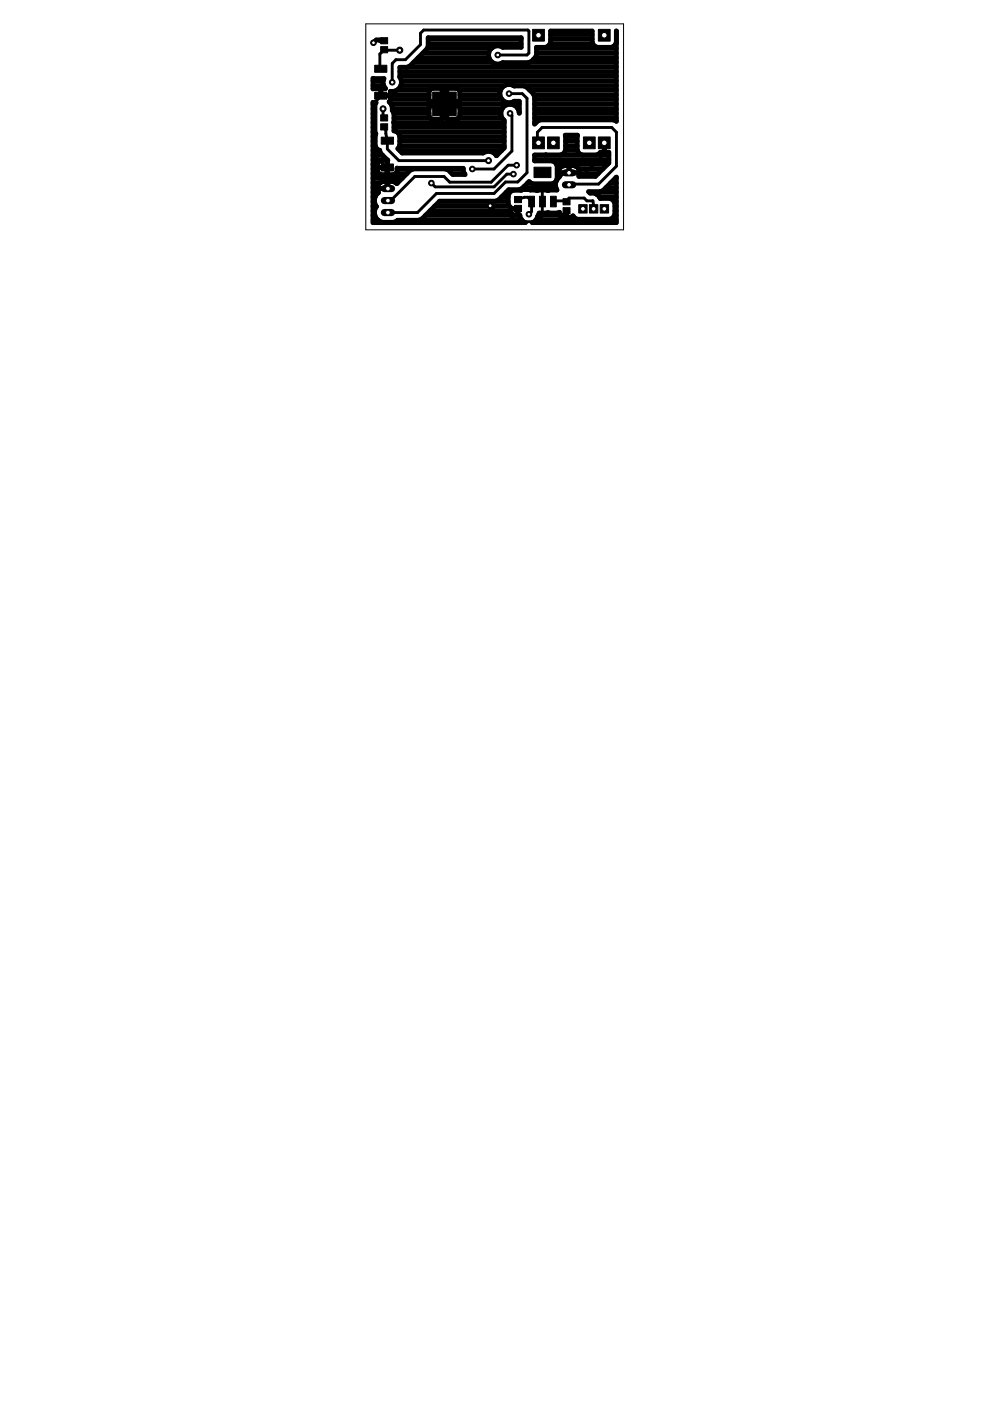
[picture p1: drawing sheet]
<svg xmlns="http://www.w3.org/2000/svg" width="210mm" height="297mm" viewBox="0 0 210 297" stroke-linecap="round" stroke-linejoin="round" font-family="sans-serif">
<g fill="#000" stroke="#000" stroke-width=".21">
<path d="M79.4 19.5h2.6v1.5h-2.6zM79.4 13.8h2.6v1.5h-2.6zM80.7 9.9h1.5v1.3h-1.5zM80.7 8h1.5v1.3h-1.5zM91.7 19.5h5v5h-5zM80.7 26.2h1.5v1.4h-1.5zM80.7 24.3h1.5v1.4h-1.5zM80.8 34.8h2.6v1.5h-2.6zM80.8 29.1h2.6v1.5h-2.6zM113.2 35.5h3.6v2.2h-3.6zM109.1 41.7h1.5v1.3h-1.5zM109.1 43.5h1.5v1.4h-1.5z"/>
<path d="M112.1 41.6h1.2v2.3h-1.2zM114.4 41.6h1.2v2.3h-1.2zM116.7 41.6h1.2v2.3h-1.2zM119.4 42.1h1.5v1.3h-1.5zM119.4 44h1.5v1.3h-1.5z"/>
</g>
<g fill="none" stroke="#000" stroke-width=".61">
<path d="M81.3 19.7l-1.6 1.8v11.8l2.4 2.2-.3 .2v3.8l.5 .5M81.4 8.6l.4 .1M84.8 10.6l-3.4-.1-.9 1v2.9l.2 .2h1M105.5 11.7h6.2l.4-.4v-4.7l-.2-.2h-22.1l-.6 .6v2.5l-3.2 3.2h-2.1l-.7 .8v3.9M107.9 19.9h2.8l1 .9v15.8l-1.9 2h-2.6l-2.4 2.4h-12.3l-4 4.1h-6.2l.3-.2M81.2 23.1v1.6l.2 .3M81.4 26.9l.4 .8 .3 2.1v1.8l2.5 2.5h19M94 21.7l.2 .3h1.3M108.1 24l.4 .4v7.6l-3.8 3.8h-4.6M108.9 36.9h-1.4l-2.7 2.7h-12.5l-.8-.8M109.5 35h-1.8l-3.6 3.6h-8.7l-1.3-1.2h-6.2l-5 5.1h-.6l.3-.3M114.2 30.3l-.3-.2v-2.1l1-1h14.8l1 1v7.2l-3.8 3.8h-6.1l-.2 .2"/>
<path d="M115 36.6l-.1 .3M120.5 36.6h.1M128.1 30.3v2.3l-4.2 4.2h-3.1l-.2-.2h-1l-3.3 3.4h-1.3v5.7M103.9 43.6l2.1 2.1h3.5v-1.5h.3M108.1 45.7l1.4 1.3h3.5l1.3 .2 .7-1.5M109.8 42v.3l1.3-.5h.8l.7 .8 .1 2.2-.6 .6M114.9 42.6l.1 .1M117.3 42.7l.3-.1h2.3l.2 .2 .5-.8h3.2l.6 .6h1.3l.3 1.5-.1 .2M120.1 44.7l-1 1h-4.1"/>
</g>
<g fill="none" stroke="#000" stroke-width="1">
<path d="M79.1 16.6l2.3 .1a1.81 1.81 0 0 0 .3 2.1h-2.6zM79.1 18.1h2.3M79.1 17.1h2.1M80.7 18.8v1.5M80.7 19.1h.1M81.4 8.6l-1.6-.1-.7 .6M82.8 19.4v1.7M82.8 19.4h.1M84.1 19.1h7M84.8 16.2h45.9M84.8 15.2h45.9M85 18.1h22"/>
<path d="M85.1 17.1h45.6M86.5 14.2h44.2M87.7 13.2h16.7M88.7 12.2h15M89.7 11.3h13.9M90.6 10.3h13.6M90.8 9.3h19.7M90.8 8.3h19.7M91.2 18.9l.5-.1h2v6.5h-2l-.6-.3-.1-.4v-2.1h6.5v2.1l-.3 .5-.4 .2h-2.1v-6.5h2.1l.5 .2 .2 .4v2.1h-6.5v-2.1zM93.7 19.1h1M97.4 19.1h8.8M103.6 11.3a1.97 1.97 0 0 1 3-1.3h3.9v-2h-19.7v1.8l-.3 .6-3.6 3.6-.6 .3h-1.5v2.1a1.94 1.94 0 0 1 0 2.1 1.94 1.94 0 0 1-2 .9"/>
<path d="M108.8 18.1h21.9M109 18.2a1.97 1.97 0 0 0-3 1.7 1.97 1.97 0 0 0 3 1.6M109 18.2h.1M112.2 13.2h18.5M112.3 19.1h18.4M113.5 12.2h17.2M113.7 11.3h17M113.7 10.3h17M116.6 9.3h9.1M116.7 8.3h8.9M116.7 7.3h8.9M130.6 9.3h.1"/>
<path d="M130.7 9l-.2 .5-.9 .5h-3l-.8-.5-.2-.5v-2.4h-8.9v2.4l-.2 .5-.8 .5h-2v1.6l-.2 .6-.9 .8-.5 .3h-5.5a1.97 1.97 0 0 1-2.1 0 1.97 1.97 0 0 1-.9-2M130.7 8.3h.1M130.7 7.3h.1M130.7 6.6v19.1l-.7-.3h-15.4l-.6 .3-.7 .6v-5.8a4.9 4.9 0 0 0-2.2-2.3h-2.1M79.1 35.8h1M79.1 39.8h.9M79.1 38.8h1.5M79.1 37.8h6.2M79.1 36.8h1.2M79.1 34.8h1M79.1 33.9h3M79.1 32.9h2"/>
<path d="M79.1 31.9h1.4M79.1 30.9h.4M79.1 29.9h.4M79.1 29h.4M79.1 28h.4M79.1 27h.3M79.1 26h.3M79.1 25h.3M79.1 24h.3M79.1 23.1h.1M79.1 22.1h.4M79.4 24.1l.1-.2a1.78 1.78 0 0 1 .2-2.1l-.6-.1v25.5h32.3a1.8 1.8 0 0 1-1.2-1.6l-20 .1"/>
<path d="M79.4 24.1v3.7l.3 .6-.2 .4v2a1.61 1.61 0 0 0 1 1.1M80 40h2.3M80.1 35.5h2M80.5 31.9l.3 .6 1.4 1.5h-1.6l-.4 .4-.1 2.1 .5 .5h3.1l.5-.5v-.9l14 .1v.5l.4 .8h-2.6l-.9-1-.6-.2h-6.9l-.6 .2-2.9 2.9-.5-.3-.5-.1h-1.7a1.52 1.52 0 0 0-1.2 2.3 2.1 2.1 0 0 0-.5 2.9M80.7 20.3h.1M80.7 20.3h2.1M80.7 20.1h.1M82.1 34v3M82.1 36.8h.1M82.1 35.8v.1M82.1 34.8v.1M82.3 40h.1"/>
<path d="M82.3 38.8h.1M82.3 38.5v1.5M82.3 39.8h.1M82.8 21.1l-.3 .5 .4 .4 .3 .7v.7l.3 .7v1.9M82.8 21.1h8.2M82.8 20.1h8.2M82.9 22.1h10.8M83.2 23.1h7.8M83.5 24h7.5M83.5 26v1.7l.7 .3M83.5 27h23.4M83.5 26h23.4"/>
<path d="M83.5 25h7.7M83.9 38.8h.4M83.9 36.8h2.4M84.2 35.8h3.4M84.2 28h22.7M84.7 30.9h22.2M84.7 31.9h21.7M84.8 29.9h22.1M84.8 29h22.1M93.7 25h1M93.7 24h1M93.7 23.1h1"/>
<path d="M93.7 21.1h1M93.7 20.1h1M94.6 35.8h3.6M94.7 22.1h15.4M95.8 36.8h2.7M97.3 25h9.2M97.5 24h8.7M97.5 23.1h9M97.5 21.1h8.9M97.5 20.1h8.5M105.2 32.9h.2M109 21.5h1.1v2.5v-.1"/>
<path d="M109 21.5h.1M109.8 23.1h.3M110.1 23.7a1.95 1.95 0 0 0-2.9-1.4 1.95 1.95 0 0 0-.3 3.2v5.9l-1.6 1.6a1.97 1.97 0 0 0-2.9-.6h-17.1l-1-.9 .5-.7v-2l-.6-.8M110.9 39.8h7M111.9 38.8h.6M113.2 20.1h17.5M113.3 33.9h15.8M113.3 32.9h15.8M113.3 26h.4M113.3 25h17.4M113.3 24h17.4M113.3 23.1h17.4"/>
<path d="M113.3 22.1h17.4M113.3 21.1h17.4M117.5 38.8h.3M118 34.8h10.8M118.1 35.8h.5M118.1 37.8h.2M118.1 36.8h.3M118.4 36.6h4.5M118.4 36.8l.2 .7a2.07 2.07 0 0 0-.5 2.8h-1.6l-.3 .1-.3-.1h-1.7l-.3 .1-3.1-.2-.3 .1h-1.7l-.5 .2-.5 .9v1.8l.2 .5M118.6 35.8l.5-.5 .7-.2 2 .1 .6 .3 .3 .3M118.6 35.8l-.2 1M119.9 31.9h2.5"/>
<path d="M119.9 30.9h2.5M119.9 29.9h2.5M119.9 29h2.5M120.6 35.1l.1 1.6M120.6 35.8l.1 .1M122.7 35.8l.2 1M122.7 35.8h5.1M122.9 36.8h3.9M122.9 36.8l-.2 .6h3.5l2.9-2.8v-2.3h-1.8l-.8 .6h-3.1l-.8-.6-.2-.5v-3.1h-2.6l.1 3.1-.6 .9-.4 .2h-5.6v1.2h3.8l.8 .6 .2 .5v2.7l-.2 .5-.3 .4-.5 .2h-4.1l-.8-.5-1.5 1.5-.6 .2h-2.2l-2.2 2.2-.6 .3h-11.9l-3.8 3.7-.6 .3h-4.5l-.9 .4h-2.3a2.1 2.1 0 0 1-1.3-3.3l-.1-.1M128.1 31.9h.1M128.1 30.9h.1M128.1 30.3v2"/>
<path d="M128.5 39.8h2.2M129.5 38.8h1.2M130.5 37.8h.2M79.1 45.7h.4M79.1 46.7h1M79.1 44.7h.3M79.1 43.7h.6M79.1 42.7h.3M79.1 41.7h.5M79.1 40.7h1.1M88.9 46.7h21.7M91.2 44.7h17.1"/>
<path d="M92.2 43.7h15.8M93.2 42.7h14.6M106.3 41.7h1.5M107.3 40.7h.8M108 43.7l.3 .3 .1 1.2 .6 .4M108.3 44.2h.3M108.6 44.2h.1M109.8 44.7h.1M109.9 44.3l-.1 1.3M113.6 46.7h17.1M114 45.8h.1M114.1 45.7h4.6"/>
<path d="M120.1 45.7h.1M120.1 44.8v1.3M124.9 40.7h5.8M127.1 41.7l.2 .4h2l.5 .2 .4 .4 .2 .4v2.3l-.6 .9-.5 .2h-6.9l-.5-.2-.4-.5-.6 .3h-1.6a.87 .87 0 0 1-.7-1.1l-.4 .2h-3.9l-.3 .6M127.1 41.7l-.7-.6-1.3-.1-.3-.4h2.4l.6-.2 2.9-2.9v9.7h-17.8l.9-.7 .2-.7M127.1 41.7h3.6M130.2 42.7h.5M130.3 45.7h.4M130.4 44.7h.3M130.4 43.7h.3"/>
</g>
<path d="M119.9 39.2h1.5" fill="none" stroke="#000" stroke-width="1.5"/>
<circle cx="120.6" cy="39.2" r=".51" fill="#fff" stroke="#000" stroke-width=".21"/>
<path d="M119.9 36.6h1.5" fill="none" stroke="#000" stroke-width="1.5"/>
<circle cx="120.6" cy="36.6" r=".51" fill="#fff" stroke="#000" stroke-width=".21"/>
<path d="M112.9 6.2h2.5v2.5h-2.5z" fill="#000" stroke="#000" stroke-width=".21"/>
<circle cx="114.2" cy="7.5" r=".59" fill="#fff" stroke="#000" stroke-width=".21"/>
<path d="M126.9 6.2h2.5v2.5h-2.5z" fill="#000" stroke="#000" stroke-width=".21"/>
<circle cx="128.1" cy="7.5" r=".59" fill="#fff" stroke="#000" stroke-width=".21"/>
<path d="M116.1 29h2.5v2.5h-2.5z" fill="#000" stroke="#000" stroke-width=".21"/>
<circle cx="117.3" cy="30.3" r=".59" fill="#fff" stroke="#000" stroke-width=".21"/>
<path d="M123.7 29h2.5v2.5h-2.5z" fill="#000" stroke="#000" stroke-width=".21"/>
<circle cx="124.9" cy="30.3" r=".59" fill="#fff" stroke="#000" stroke-width=".21"/>
<path d="M112.9 29h2.5v2.5h-2.5z" fill="#000" stroke="#000" stroke-width=".21"/>
<circle cx="114.2" cy="30.3" r=".59" fill="#fff" stroke="#000" stroke-width=".21"/>
<path d="M126.9 29h2.5v2.5h-2.5z" fill="#000" stroke="#000" stroke-width=".21"/>
<circle cx="128.1" cy="30.3" r=".59" fill="#fff" stroke="#000" stroke-width=".21"/>
<path d="M127.3 43.4h1.7v1.8h-1.7z" fill="#000" stroke="#000" stroke-width=".21"/>
<circle cx="128.1" cy="44.3" r=".51" fill="#fff" stroke="#000" stroke-width=".21"/>
<path d="M125 43.4h1.7v1.8h-1.7z" fill="#000" stroke="#000" stroke-width=".21"/>
<circle cx="125.9" cy="44.3" r=".51" fill="#fff" stroke="#000" stroke-width=".21"/>
<path d="M122.7 43.4h1.8v1.8h-1.8z" fill="#000" stroke="#000" stroke-width=".21"/>
<circle cx="123.6" cy="44.3" r=".51" fill="#fff" stroke="#000" stroke-width=".21"/>
<path d="M81.5 45.1h1.5" fill="none" stroke="#000" stroke-width="1.5"/>
<circle cx="82.3" cy="45.1" r=".51" fill="#fff" stroke="#000" stroke-width=".21"/>
<path d="M81.5 42.5h1.5" fill="none" stroke="#000" stroke-width="1.5"/>
<circle cx="82.3" cy="42.5" r=".51" fill="#fff" stroke="#000" stroke-width=".21"/>
<path d="M81.5 40h1.5" fill="none" stroke="#000" stroke-width="1.5"/>
<circle cx="82.3" cy="40" r=".51" fill="#fff" stroke="#000" stroke-width=".21"/>
<circle cx="103.9" cy="43.6" r=".59" fill="#000" stroke="#000" stroke-width=".21"/>
<circle cx="103.9" cy="43.6" r=".4" fill="#fff" stroke="#000" stroke-width=".21"/>
<circle cx="81.2" cy="23.1" r=".64" fill="#000" stroke="#000" stroke-width=".21"/>
<circle cx="81.2" cy="23.1" r=".42" fill="#fff" stroke="#000" stroke-width=".21"/>
<circle cx="112.1" cy="45.4" r=".59" fill="#000" stroke="#000" stroke-width=".21"/>
<circle cx="112.1" cy="45.4" r=".4" fill="#fff" stroke="#000" stroke-width=".21"/>
<circle cx="79.2" cy="9.1" r=".59" fill="#000" stroke="#000" stroke-width=".21"/>
<circle cx="79.2" cy="9.1" r=".4" fill="#fff" stroke="#000" stroke-width=".21"/>
<circle cx="100.1" cy="35.8" r=".59" fill="#000" stroke="#000" stroke-width=".21"/>
<circle cx="100.1" cy="35.8" r=".4" fill="#fff" stroke="#000" stroke-width=".21"/>
<circle cx="108.1" cy="24" r=".59" fill="#000" stroke="#000" stroke-width=".21"/>
<circle cx="108.1" cy="24" r=".4" fill="#fff" stroke="#000" stroke-width=".21"/>
<circle cx="83.2" cy="17.4" r=".59" fill="#000" stroke="#000" stroke-width=".21"/>
<circle cx="83.2" cy="17.4" r=".4" fill="#fff" stroke="#000" stroke-width=".21"/>
<circle cx="105.5" cy="11.7" r=".59" fill="#000" stroke="#000" stroke-width=".21"/>
<circle cx="105.5" cy="11.7" r=".4" fill="#fff" stroke="#000" stroke-width=".21"/>
<circle cx="103.6" cy="34.1" r=".64" fill="#000" stroke="#000" stroke-width=".21"/>
<circle cx="103.6" cy="34.1" r=".42" fill="#fff" stroke="#000" stroke-width=".21"/>
<circle cx="84.8" cy="10.6" r=".66" fill="#000" stroke="#000" stroke-width=".21"/>
<circle cx="84.8" cy="10.6" r=".4" fill="#fff" stroke="#000" stroke-width=".21"/>
<circle cx="91.5" cy="38.8" r=".59" fill="#000" stroke="#000" stroke-width=".21"/>
<circle cx="91.5" cy="38.8" r=".4" fill="#fff" stroke="#000" stroke-width=".21"/>
<circle cx="108.9" cy="36.9" r=".59" fill="#000" stroke="#000" stroke-width=".21"/>
<circle cx="108.9" cy="36.9" r=".4" fill="#fff" stroke="#000" stroke-width=".21"/>
<circle cx="109.5" cy="35" r=".59" fill="#000" stroke="#000" stroke-width=".21"/>
<circle cx="109.5" cy="35" r=".4" fill="#fff" stroke="#000" stroke-width=".21"/>
<circle cx="107.9" cy="19.9" r=".59" fill="#000" stroke="#000" stroke-width=".21"/>
<circle cx="107.9" cy="19.9" r=".4" fill="#fff" stroke="#000" stroke-width=".21"/>
<path d="M77.6 5.1h54.6v43.6h-54.6z" fill="none" stroke="#000" stroke-width=".21"/>
</svg>
